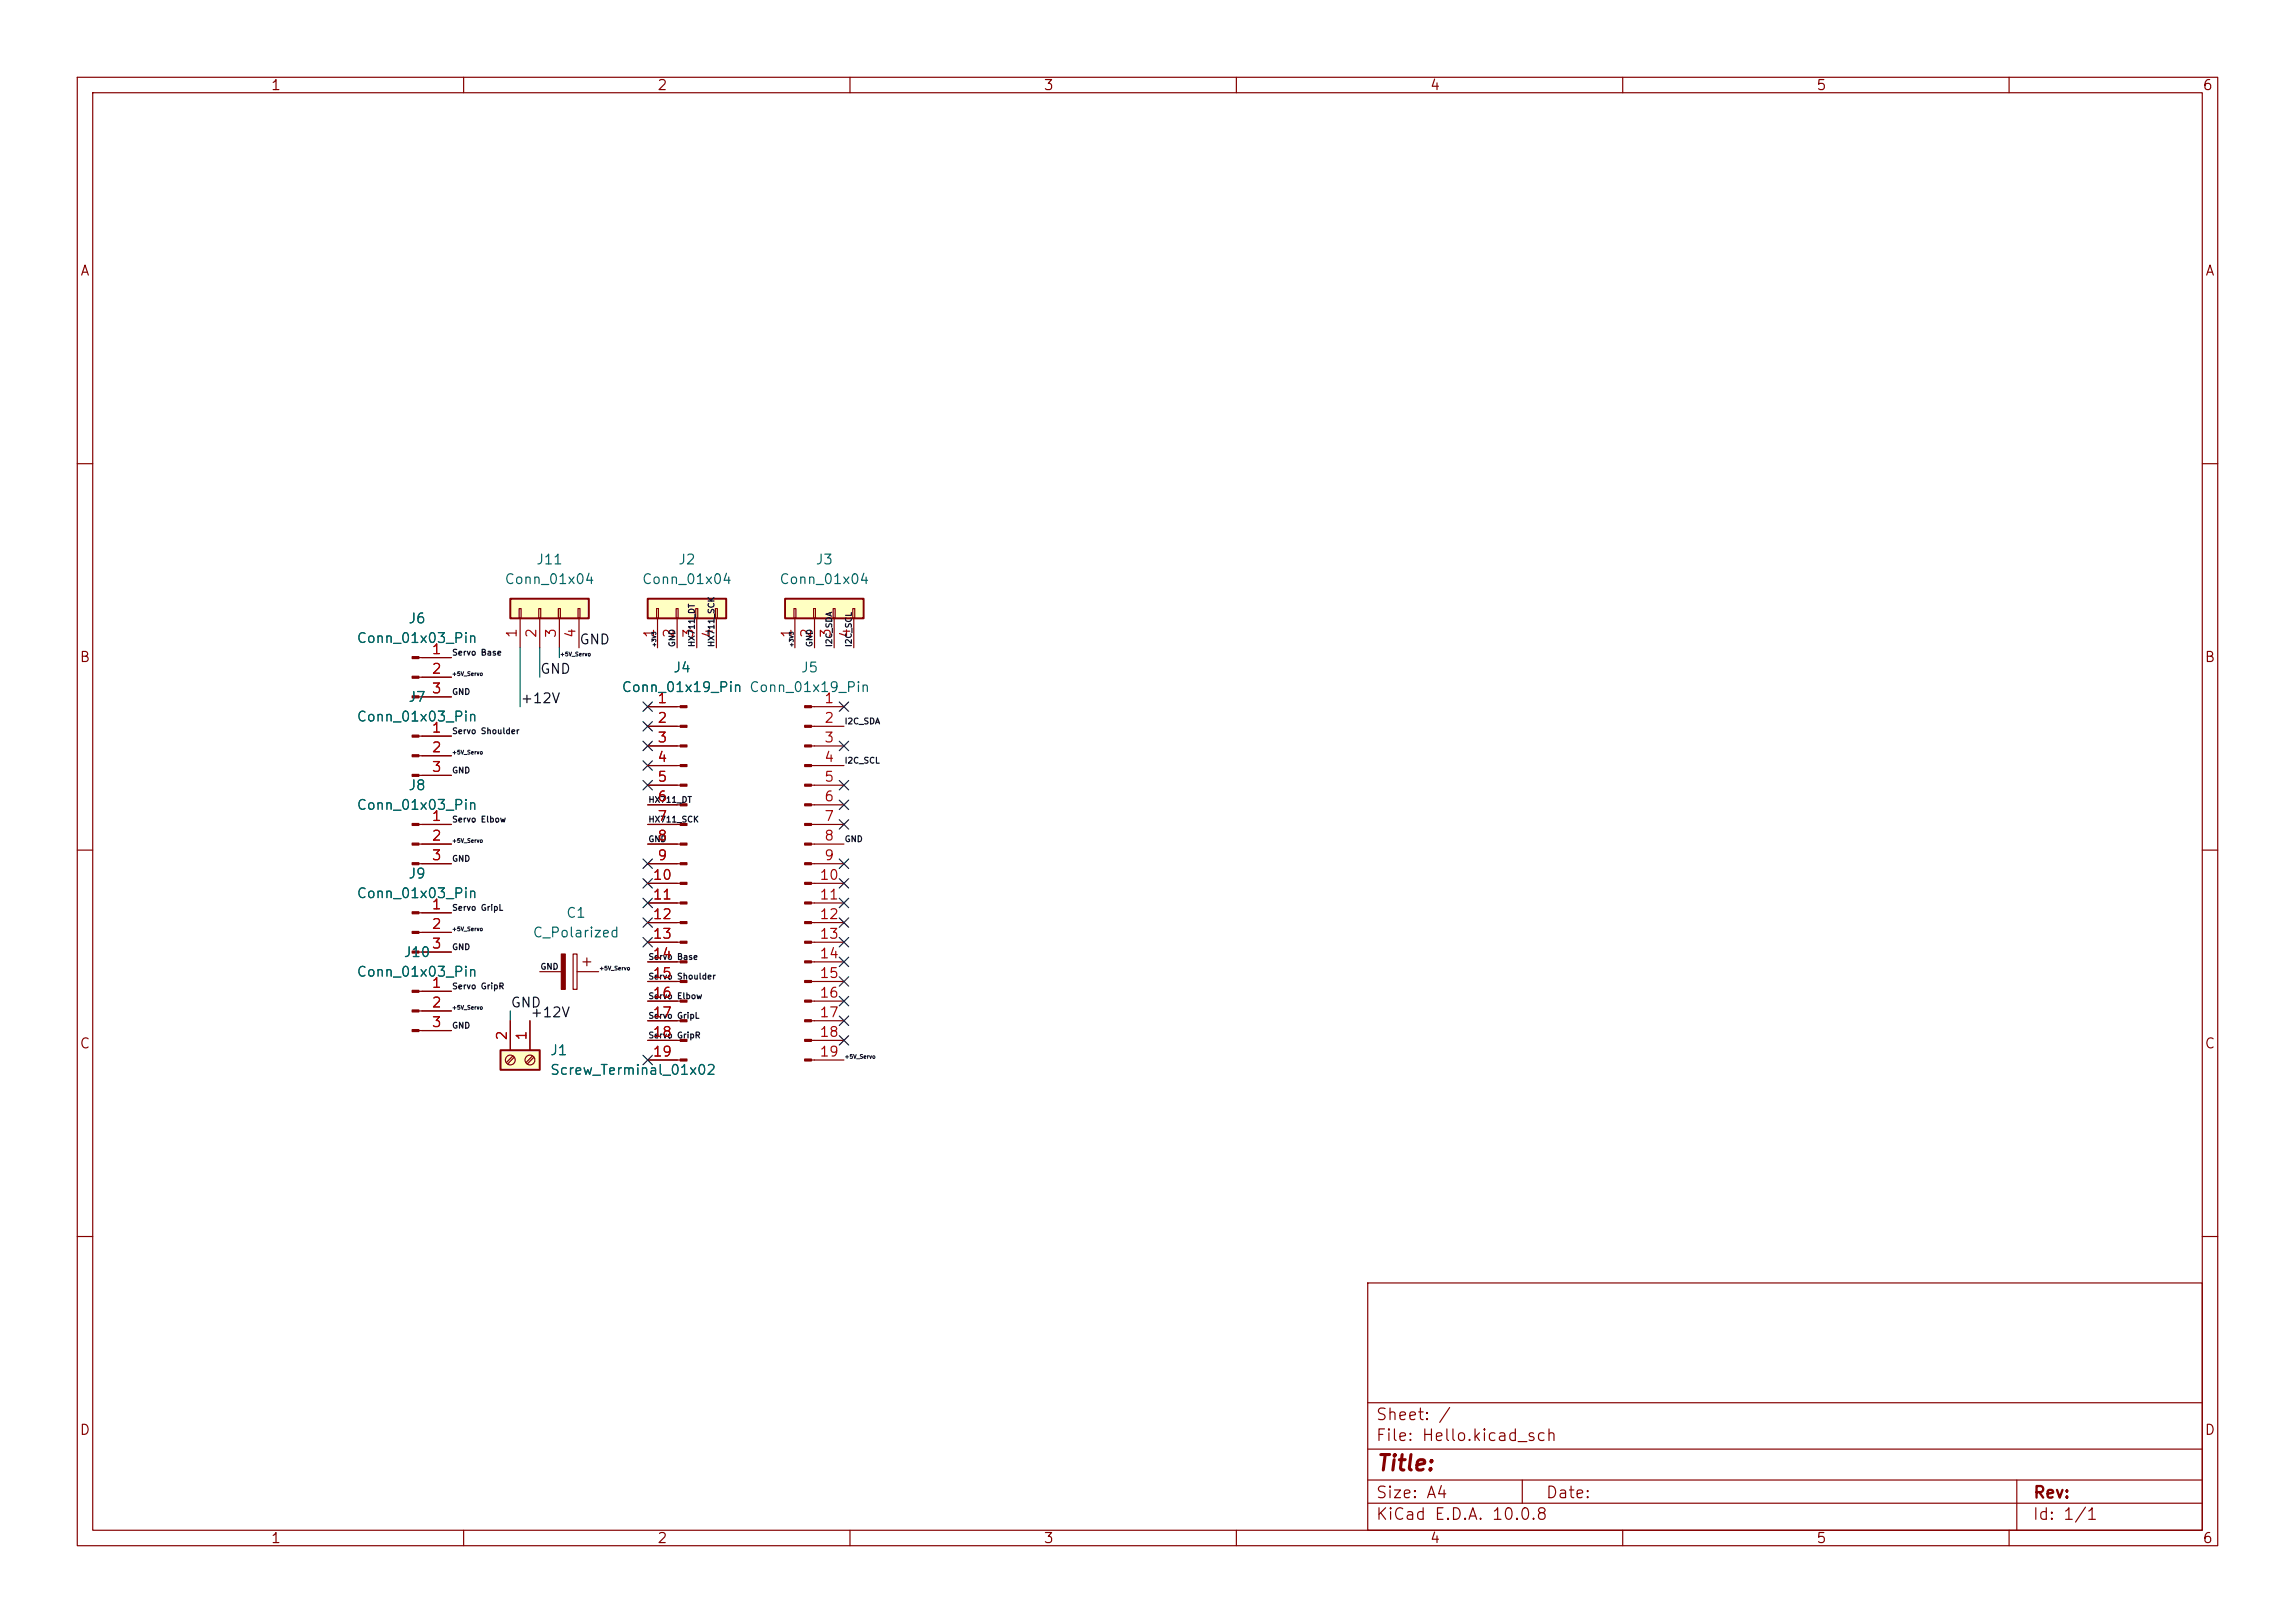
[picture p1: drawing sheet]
<svg xmlns="http://www.w3.org/2000/svg" width="297mm" height="210mm" viewBox="0 0 297 210" stroke-linecap="round" stroke-linejoin="round" font-family="sans-serif">
<defs><g id="words">
<text font-size="2" fill="#840000" x="178" y="190.8">Title:</text>
<g font-size="1.5" fill="#840000">
<text x="178" y="184.1">Sheet: /</text>
<text x="178" y="186.8">File: Hello.kicad_sch</text>
<text x="178" y="197">KiCad E.D.A. 10.0.8</text>
<text x="178" y="194.2">Size: A4</text>
<text x="200" y="194.2">Date:</text>
<text x="263" y="197">Id: 1/1</text>
<text x="263" y="194.2">Rev:</text>
</g>
<g font-size="1.3" fill="#840000">
<text x="35" y="12">1</text>
<text x="85" y="12">2</text>
<text x="135" y="12">3</text>
<text x="185" y="12">4</text>
<text x="235" y="12">5</text>
<text x="285" y="12">6</text>
<text x="10.3" y="36">A</text>
<text x="285.3" y="36">A</text>
<text x="10.2" y="86">B</text>
<text x="285.2" y="86">B</text>
<text x="10.2" y="136">C</text>
<text x="285.2" y="136">C</text>
<text x="10.2" y="186">D</text>
<text x="285.2" y="186">D</text>
<text x="35" y="200">1</text>
<text x="85" y="200">2</text>
<text x="135" y="200">3</text>
<text x="185" y="200">4</text>
<text x="235" y="200">5</text>
<text x="285" y="200">6</text>
</g>
<g font-size="1.3" fill="#006464">
<text x="65.2" y="75.9">Conn_01x04</text>
<text x="69.3" y="73.4">J11</text>
<text x="83" y="75.9">Conn_01x04</text>
<text x="87.7" y="73.4">J2</text>
<text x="100.8" y="75.9">Conn_01x04</text>
<text x="105.5" y="73.4">J3</text>
<text x="46.1" y="83.5">Conn_01x03_Pin</text>
<text x="52.8" y="81">J6</text>
<text x="80.4" y="89.9">Conn_01x19_Pin Conn_01x19_Pin</text>
<text x="80.4" y="89.9">Conn_01x19_Pin</text>
<text x="87" y="87.3">J4</text>
<text x="103.6" y="87.3">J5</text>
<text x="46.1" y="93.7">Conn_01x03_Pin</text>
<text x="52.8" y="91.1">J7</text>
<text x="46.1" y="105.1">Conn_01x03_Pin</text>
<text x="52.8" y="102.6">J8</text>
<text x="52.8" y="114">J9</text>
<text x="46.1" y="116.5">Conn_01x03_Pin</text>
<text x="73.2" y="119.1">C1</text>
<text x="52.2" y="124.2">J10</text>
<text x="68.9" y="121.6">C_Polarized</text>
<text x="46.1" y="126.7">Conn_01x03_Pin</text>
<text x="71.1" y="136.9">J1</text>
<text x="71.1" y="139.4">Screw_Terminal_01x02</text>
</g>
<g font-size="1.3" fill="#a90000">
<text x="67.2" y="82.6" transform="rotate(-90 67.2 82.6)">1</text>
<text x="69.7" y="82.6" transform="rotate(-90 69.7 82.6)">2</text>
<text x="72.3" y="82.6" transform="rotate(-90 72.3 82.6)">3</text>
<text x="74.8" y="82.6" transform="rotate(-90 74.8 82.6)">4</text>
<text x="85" y="82.6" transform="rotate(-90 85 82.6)">1</text>
<text x="87.5" y="82.6" transform="rotate(-90 87.5 82.6)">2</text>
<text x="90" y="82.6" transform="rotate(-90 90 82.6)">3</text>
<text x="92.6" y="82.6" transform="rotate(-90 92.6 82.6)">4</text>
<text x="102.7" y="82.6" transform="rotate(-90 102.7 82.6)">1</text>
<text x="105.3" y="82.6" transform="rotate(-90 105.3 82.6)">2</text>
<text x="107.8" y="82.6" transform="rotate(-90 107.8 82.6)">3</text>
<text x="110.4" y="82.6" transform="rotate(-90 110.4 82.6)">4</text>
<text x="55.8" y="85">1</text>
<text x="55.8" y="87.5">2</text>
<text x="55.8" y="95.1">1</text>
<text x="55.8" y="90">3</text>
<text x="85" y="91.3">1</text>
<text x="85" y="93.8">2</text>
<text x="106.6" y="91.3">1</text>
<text x="106.6" y="93.8">2</text>
<text x="55.8" y="97.7">2</text>
<text x="55.8" y="100.2">3</text>
<text x="85" y="96.4">3</text>
<text x="85" y="98.9">4</text>
<text x="85" y="101.5">5</text>
<text x="106.6" y="96.4">3</text>
<text x="106.6" y="98.9">4</text>
<text x="106.6" y="101.5">5</text>
<text x="55.8" y="106.5">1</text>
<text x="85" y="104">6</text>
<text x="85" y="106.5">7</text>
<text x="106.6" y="104">6</text>
<text x="106.6" y="106.5">7</text>
<text x="55.8" y="109.1">2</text>
<text x="55.8" y="111.6">3</text>
<text x="85" y="109.1">8</text>
<text x="85" y="111.6">9</text>
<text x="106.6" y="109.1">8</text>
<text x="106.6" y="111.6">9</text>
<text x="55.8" y="118">1</text>
<text x="84.4" y="114.2">10</text>
<text x="84.4" y="116.7">11</text>
<text x="84.4" y="119.2">12</text>
<text x="106" y="114.2">10</text>
<text x="106" y="116.7">11</text>
<text x="106" y="119.2">12</text>
<text x="55.8" y="120.5">2</text>
<text x="55.8" y="123.1">3</text>
<text x="84.4" y="121.8">13</text>
<text x="84.4" y="124.3">14</text>
<text x="106" y="121.8">13</text>
<text x="106" y="124.3">14</text>
<text x="55.8" y="128.1">1</text>
<text x="55.8" y="130.7">2</text>
<text x="84.4" y="126.9">15</text>
<text x="84.4" y="129.4">16</text>
<text x="84.4" y="131.9">17</text>
<text x="106" y="126.9">15</text>
<text x="106" y="129.4">16</text>
<text x="106" y="131.9">17</text>
<text x="55.8" y="133.2">3</text>
<text x="65.9" y="134.7" transform="rotate(-90 65.9 134.7)">2</text>
<text x="68.4" y="134.7" transform="rotate(-90 68.4 134.7)">1</text>
<text x="84.4" y="134.5">18</text>
<text x="84.4" y="137">19</text>
<text x="106" y="134.5">18</text>
<text x="106" y="137">19</text>
</g>
<g font-size="1.3" fill="#0f0f0f">
<text x="74.9" y="83.7">GND</text>
<text x="69.8" y="87.5">GND</text>
<text x="67.3" y="91.3">+12V</text>
<text x="66" y="130.7">GND</text>
<text x="68.6" y="132">+12V</text>
</g>
<g font-size=".8" fill="#0f0f0f">
<text x="87.5" y="83.8" transform="rotate(-90 87.5 83.8)">GND</text>
<text x="90.1" y="83.8" transform="rotate(-90 90.1 83.8)">HX711_DT</text>
<text x="92.6" y="83.8" transform="rotate(-90 92.6 83.8)">HX711_SCK</text>
<text x="105.3" y="83.8" transform="rotate(-90 105.3 83.8)">GND</text>
<text x="107.9" y="83.8" transform="rotate(-90 107.9 83.8)">I2C_SDA</text>
<text x="110.4" y="83.8" transform="rotate(-90 110.4 83.8)">I2C_SCL</text>
<text x="58.4" y="85">Servo Base</text>
<text x="58.4" y="90.1">GND</text>
<text x="58.4" y="95.2">Servo Shoulder</text>
<text x="109.2" y="93.9">I2C_SDA</text>
<text x="58.4" y="100.2">GND</text>
<text x="109.2" y="99">I2C_SCL</text>
<text x="58.4" y="106.6">Servo Elbow</text>
<text x="83.8" y="104.1">HX711_DT</text>
<text x="83.8" y="106.6">HX711_SCK</text>
<text x="58.4" y="111.7">GND</text>
<text x="83.8" y="109.1">GND</text>
<text x="109.2" y="109.1">GND</text>
<text x="58.4" y="118">Servo GripL</text>
<text x="58.4" y="123.1">GND</text>
<text x="69.9" y="125.6">GND</text>
<text x="83.8" y="124.4">Servo Base</text>
<text x="58.4" y="128.2">Servo GripR</text>
<text x="83.8" y="132">Servo GripL</text>
<text x="83.8" y="126.9">Servo Shoulder</text>
<text x="83.8" y="129.5">Servo Elbow</text>
<text x="58.4" y="133.3">GND</text>
<text x="83.8" y="134.5">Servo GripR</text>
</g>
<g font-size=".5" fill="#0f0f0f">
<text x="85" y="83.8" transform="rotate(-90 85 83.8)">+3V3</text>
<text x="102.8" y="83.8" transform="rotate(-90 102.8 83.8)">+3V3</text>
<text x="58.5" y="87.6">+5V_Servo</text>
<text x="72.4" y="85">+5V_Servo</text>
<text x="58.5" y="97.7">+5V_Servo</text>
<text x="58.5" y="109.2">+5V_Servo</text>
<text x="58.5" y="120.6">+5V_Servo</text>
<text x="77.5" y="125.7">+5V_Servo</text>
<text x="58.5" y="130.8">+5V_Servo</text>
<text x="109.3" y="137.1">+5V_Servo</text>
</g>
</g></defs>
<g fill="none" stroke="#840000" stroke-width=".15">
<path d="M10 10h277v190h-277zM12 12h273v186h-273zM60 10v2M110 10v2M160 10v2M210 10v2M260 10v2M10 60h2M285 60h2M10 110h2M285 110h2M54.2 128.3h4.2"/>
<path d="M54.2 130.8h4.2M54.2 133.4h4.2M10 160h2M177 166h108v32h-108zM285 160h2M60 198v2M110 198v2M160 198v2M177 194.5h108M177 191.5h108M177 187.5h108M177 181.5h108"/>
<path d="M197 191.5v3M210 198v2M260 198v2M261 191.5v6.5"/>
</g>
<g fill="#840000" stroke="#840000" stroke-width=".15">
<path d="M53.3 128.1h.9v.3h-.9z"/>
<path d="M53.3 130.7h.9v.2h-.9z"/>
<path d="M53.3 133.2h.9v.3h-.9z"/>
</g>
<path d="M66 77.5h10.2v2.5h-10.2z" fill="#ffffc2"/>
<path d="M66 77.5h10.2v2.5h-10.2z" fill="none" stroke="#840000" stroke-width=".25"/>
<g fill="none" stroke="#840000" stroke-width=".15">
<path d="M67.2 78.7h.2v1.3h-.2zM69.7 78.7h.3v1.3h-.3zM72.3 78.7h.2v1.3h-.2zM74.8 78.7h.3v1.3h-.3zM67.3 80v3.8M69.8 80v3.8M72.4 80v3.8M74.9 80v3.8M83.8 91.4h4.2M83.8 94h4.2M83.8 96.5h4.2M83.8 99.1h4.2"/>
<path d="M105 91.4h4.2M105 94h4.2M105 96.5h4.2M105 99.1h4.2M83.8 101.6h4.2M83.8 104.1h4.2M83.8 106.7h4.2M83.8 109.2h4.2M83.8 111.8h4.2M83.8 114.3h4.2M83.8 116.8h4.2M83.8 119.4h4.2"/>
<path d="M105 101.6h4.2M105 104.1h4.2M105 106.7h4.2M105 109.2h4.2M105 111.8h4.2M105 114.3h4.2M105 116.8h4.2M105 119.4h4.2M69.8 125.7h2.8M74.2 123.4h.5v4.6h-.5zM74.7 125.7h2.8M75.4 124.5h1.1"/>
<path d="M75.9 124v1M83.8 121.9h4.2M83.8 124.5h4.2M83.8 127h4.2M83.8 129.5h4.2M83.8 132.1h4.2M83.8 134.6h4.2M83.8 137.2h4.2M105 121.9h4.2M105 124.5h4.2M105 127h4.2M105 129.5h4.2"/>
<path d="M105 132.1h4.2M105 134.6h4.2M105 137.2h4.2"/>
</g>
<g fill="#840000" stroke="#840000" stroke-width=".15">
<path d="M88 91.3h.9v.3h-.9z"/>
<path d="M88 93.9h.9v.2h-.9z"/>
<path d="M88 96.4h.9v.2h-.9z"/>
<path d="M88 98.9h.9v.3h-.9z"/>
<path d="M88 101.5h.9v.2h-.9z"/>
<path d="M88 104h.9v.3h-.9z"/>
<path d="M88 106.6h.9v.2h-.9z"/>
<path d="M88 109.1h.9v.2h-.9z"/>
<path d="M88 111.6h.9v.3h-.9z"/>
<path d="M88 114.2h.9v.2h-.9z"/>
<path d="M88 116.7h.9v.3h-.9z"/>
<path d="M88 119.3h.9v.2h-.9z"/>
<path d="M88 121.8h.9v.2h-.9z"/>
<path d="M88 124.3h.9v.3h-.9z"/>
<path d="M88 126.9h.9v.2h-.9z"/>
<path d="M88 129.4h.9v.3h-.9z"/>
<path d="M88 132h.9v.2h-.9z"/>
<path d="M88 134.5h.9v.2h-.9z"/>
<path d="M88 137h.9v.3h-.9z"/>
<path d="M104.1 91.3h.9v.3h-.9z"/>
<path d="M104.1 93.9h.9v.2h-.9z"/>
<path d="M104.1 96.4h.9v.2h-.9z"/>
<path d="M104.1 98.9h.9v.3h-.9z"/>
<path d="M104.1 101.5h.9v.2h-.9z"/>
<path d="M104.1 104h.9v.3h-.9z"/>
<path d="M104.1 106.6h.9v.2h-.9z"/>
<path d="M104.1 109.1h.9v.2h-.9z"/>
<path d="M104.1 111.6h.9v.3h-.9z"/>
<path d="M104.1 114.2h.9v.2h-.9z"/>
<path d="M104.1 116.7h.9v.3h-.9z"/>
<path d="M104.1 119.3h.9v.2h-.9z"/>
<path d="M104.1 121.8h.9v.2h-.9z"/>
<path d="M104.1 124.3h.9v.3h-.9z"/>
<path d="M104.1 126.9h.9v.2h-.9z"/>
<path d="M104.1 129.4h.9v.3h-.9z"/>
<path d="M104.1 132h.9v.2h-.9z"/>
<path d="M104.1 134.5h.9v.2h-.9z"/>
<path d="M104.1 137h.9v.3h-.9z"/>
<path d="M72.6 123.4h.6v4.6h-.6z"/>
</g>
<path d="M101.6 77.5h10.2v2.5h-10.2z" fill="#ffffc2"/>
<path d="M101.6 77.5h10.2v2.5h-10.2z" fill="none" stroke="#840000" stroke-width=".25"/>
<g fill="none" stroke="#840000" stroke-width=".15">
<path d="M102.7 78.7h.3v1.3h-.3zM105.3 78.7h.2v1.3h-.2zM107.8 78.7h.3v1.3h-.3zM110.4 78.7h.2v1.3h-.2zM54.2 95.3h4.2M54.2 97.8h4.2M54.2 85.1h4.2M54.2 87.6h4.2M54.2 90.2h4.2M102.9 80v3.8M105.4 80v3.8M107.9 80v3.8"/>
<path d="M110.5 80v3.8M54.2 100.3h4.2M54.2 106.7h4.2M54.2 109.2h4.2M54.2 111.8h4.2"/>
</g>
<g fill="#840000" stroke="#840000" stroke-width=".15">
<path d="M53.3 95.1h.9v.3h-.9z"/>
<path d="M53.3 97.7h.9v.2h-.9z"/>
<path d="M53.3 100.2h.9v.3h-.9z"/>
<path d="M53.3 106.6h.9v.2h-.9z"/>
<path d="M53.3 109.1h.9v.2h-.9z"/>
<path d="M53.3 111.6h.9v.3h-.9z"/>
<path d="M53.3 85h.9v.2h-.9z"/>
<path d="M53.3 87.5h.9v.3h-.9z"/>
<path d="M53.3 90h.9v.3h-.9z"/>
</g>
<path d="M83.8 77.5h10.2v2.5h-10.2z" fill="#ffffc2"/>
<path d="M83.8 77.5h10.2v2.5h-10.2z" fill="none" stroke="#840000" stroke-width=".25"/>
<path d="M85 78.7h.2v1.3h-.2zM87.5 78.7h.3v1.3h-.3zM90 78.7h.3v1.3h-.3zM92.6 78.7h.2v1.3h-.2zM85.1 80v3.8M87.6 80v3.8M90.2 80v3.8M92.7 80v3.8" fill="none" stroke="#840000" stroke-width=".15"/>
<path d="M64.8 135.9h5v2.5h-5z" fill="#ffffc2"/>
<path d="M64.8 135.9h5v2.5h-5z" fill="none" stroke="#840000" stroke-width=".25"/>
<g fill="none" stroke="#840000" stroke-width=".15">
<path d="M54.6 85.1h3.8M54.6 87.6h3.8M54.6 90.2h3.8M54.6 95.3h3.8M54.6 97.8h3.8M83.8 91.4h3.8M83.8 94h3.8M83.8 96.5h3.8M83.8 99.1h3.8M54.2 118.1h4.2M54.6 106.7h3.8M54.6 109.2h3.8"/>
<path d="M54.6 111.8h3.8M54.6 100.3h3.8M83.8 101.6h3.8M83.8 104.1h3.8M83.8 106.7h3.8M83.8 109.2h3.8M83.8 111.8h3.8M83.8 114.3h3.8M83.8 116.8h3.8M83.8 119.4h3.8M54.2 120.7h4.2M54.2 123.2h4.2"/>
<path d="M54.6 128.3h3.8M54.6 130.8h3.8M54.6 133.4h3.8M66 132.1v3.8M66.4 136.6l-.9 .9M66.5 136.8l-.8 .9M68.6 132.1v3.8M68.9 136.6l-.8 .9M69.1 136.8l-.9 .9M83.8 121.9h3.8M83.8 124.5h3.8M83.8 127h3.8"/>
<path d="M83.8 129.5h3.8M83.8 132.1h3.8M83.8 134.6h3.8M83.8 137.2h3.8"/>
<circle cx="66" cy="137.2" r=".63"/>
<circle cx="68.6" cy="137.2" r=".63"/>
</g>
<g fill="#840000" stroke="#840000" stroke-width=".15">
<path d="M53.3 118h.9v.2h-.9z"/>
<path d="M53.3 120.5h.9v.3h-.9z"/>
<path d="M53.3 123.1h.9v.2h-.9z"/>
</g>
<path d="M67.3 83.8v7.6M69.8 83.8v3.8M72.4 83.8v1.3M66 130.8v1.3" fill="none" stroke="#009600" stroke-width=".15"/>
<g fill="none" stroke="#000084" stroke-width=".15">
<path d="M83.2 98.5l1.2 1.2M83.2 95.9l1.2 1.2M83.2 90.8l1.2 1.2M83.2 93.4l1.2 1.2M84.4 98.5l-1.2 1.2M84.4 95.9l-1.2 1.2M84.4 90.8l-1.2 1.2M84.4 93.4l-1.2 1.2M108.6 90.8l1.2 1.2M108.6 95.9l1.2 1.2M109.8 90.8l-1.2 1.2M109.8 95.9l-1.2 1.2"/>
<path d="M83.2 116.2l1.2 1.2M83.2 113.7l1.2 1.2M83.2 111.2l1.2 1.2M83.2 118.8l1.2 1.2M83.2 101l1.2 1.2M84.4 116.2l-1.2 1.2M84.4 113.7l-1.2 1.2M84.4 111.2l-1.2 1.2M84.4 118.8l-1.2 1.2M84.4 101l-1.2 1.2M108.6 101l1.2 1.2M108.6 103.5l1.2 1.2"/>
<path d="M108.6 111.2l1.2 1.2M108.6 106.1l1.2 1.2M108.6 116.2l1.2 1.2M108.6 113.7l1.2 1.2M108.6 118.8l1.2 1.2M109.8 101l-1.2 1.2M109.8 103.5l-1.2 1.2M109.8 111.2l-1.2 1.2M109.8 106.1l-1.2 1.2M109.8 116.2l-1.2 1.2M109.8 113.7l-1.2 1.2M109.8 118.8l-1.2 1.2"/>
<path d="M83.2 136.6l1.2 1.2M83.2 121.3l1.2 1.2M84.4 136.6l-1.2 1.2M84.4 121.3l-1.2 1.2M108.6 134l1.2 1.2M108.6 131.5l1.2 1.2M108.6 128.9l1.2 1.2M108.6 123.9l1.2 1.2M108.6 126.4l1.2 1.2M108.6 121.3l1.2 1.2M109.8 134l-1.2 1.2M109.8 131.5l-1.2 1.2"/>
<path d="M109.8 128.9l-1.2 1.2M109.8 123.9l-1.2 1.2M109.8 126.4l-1.2 1.2M109.8 121.3l-1.2 1.2"/>
</g>
<use href="#words"/>
</svg>
